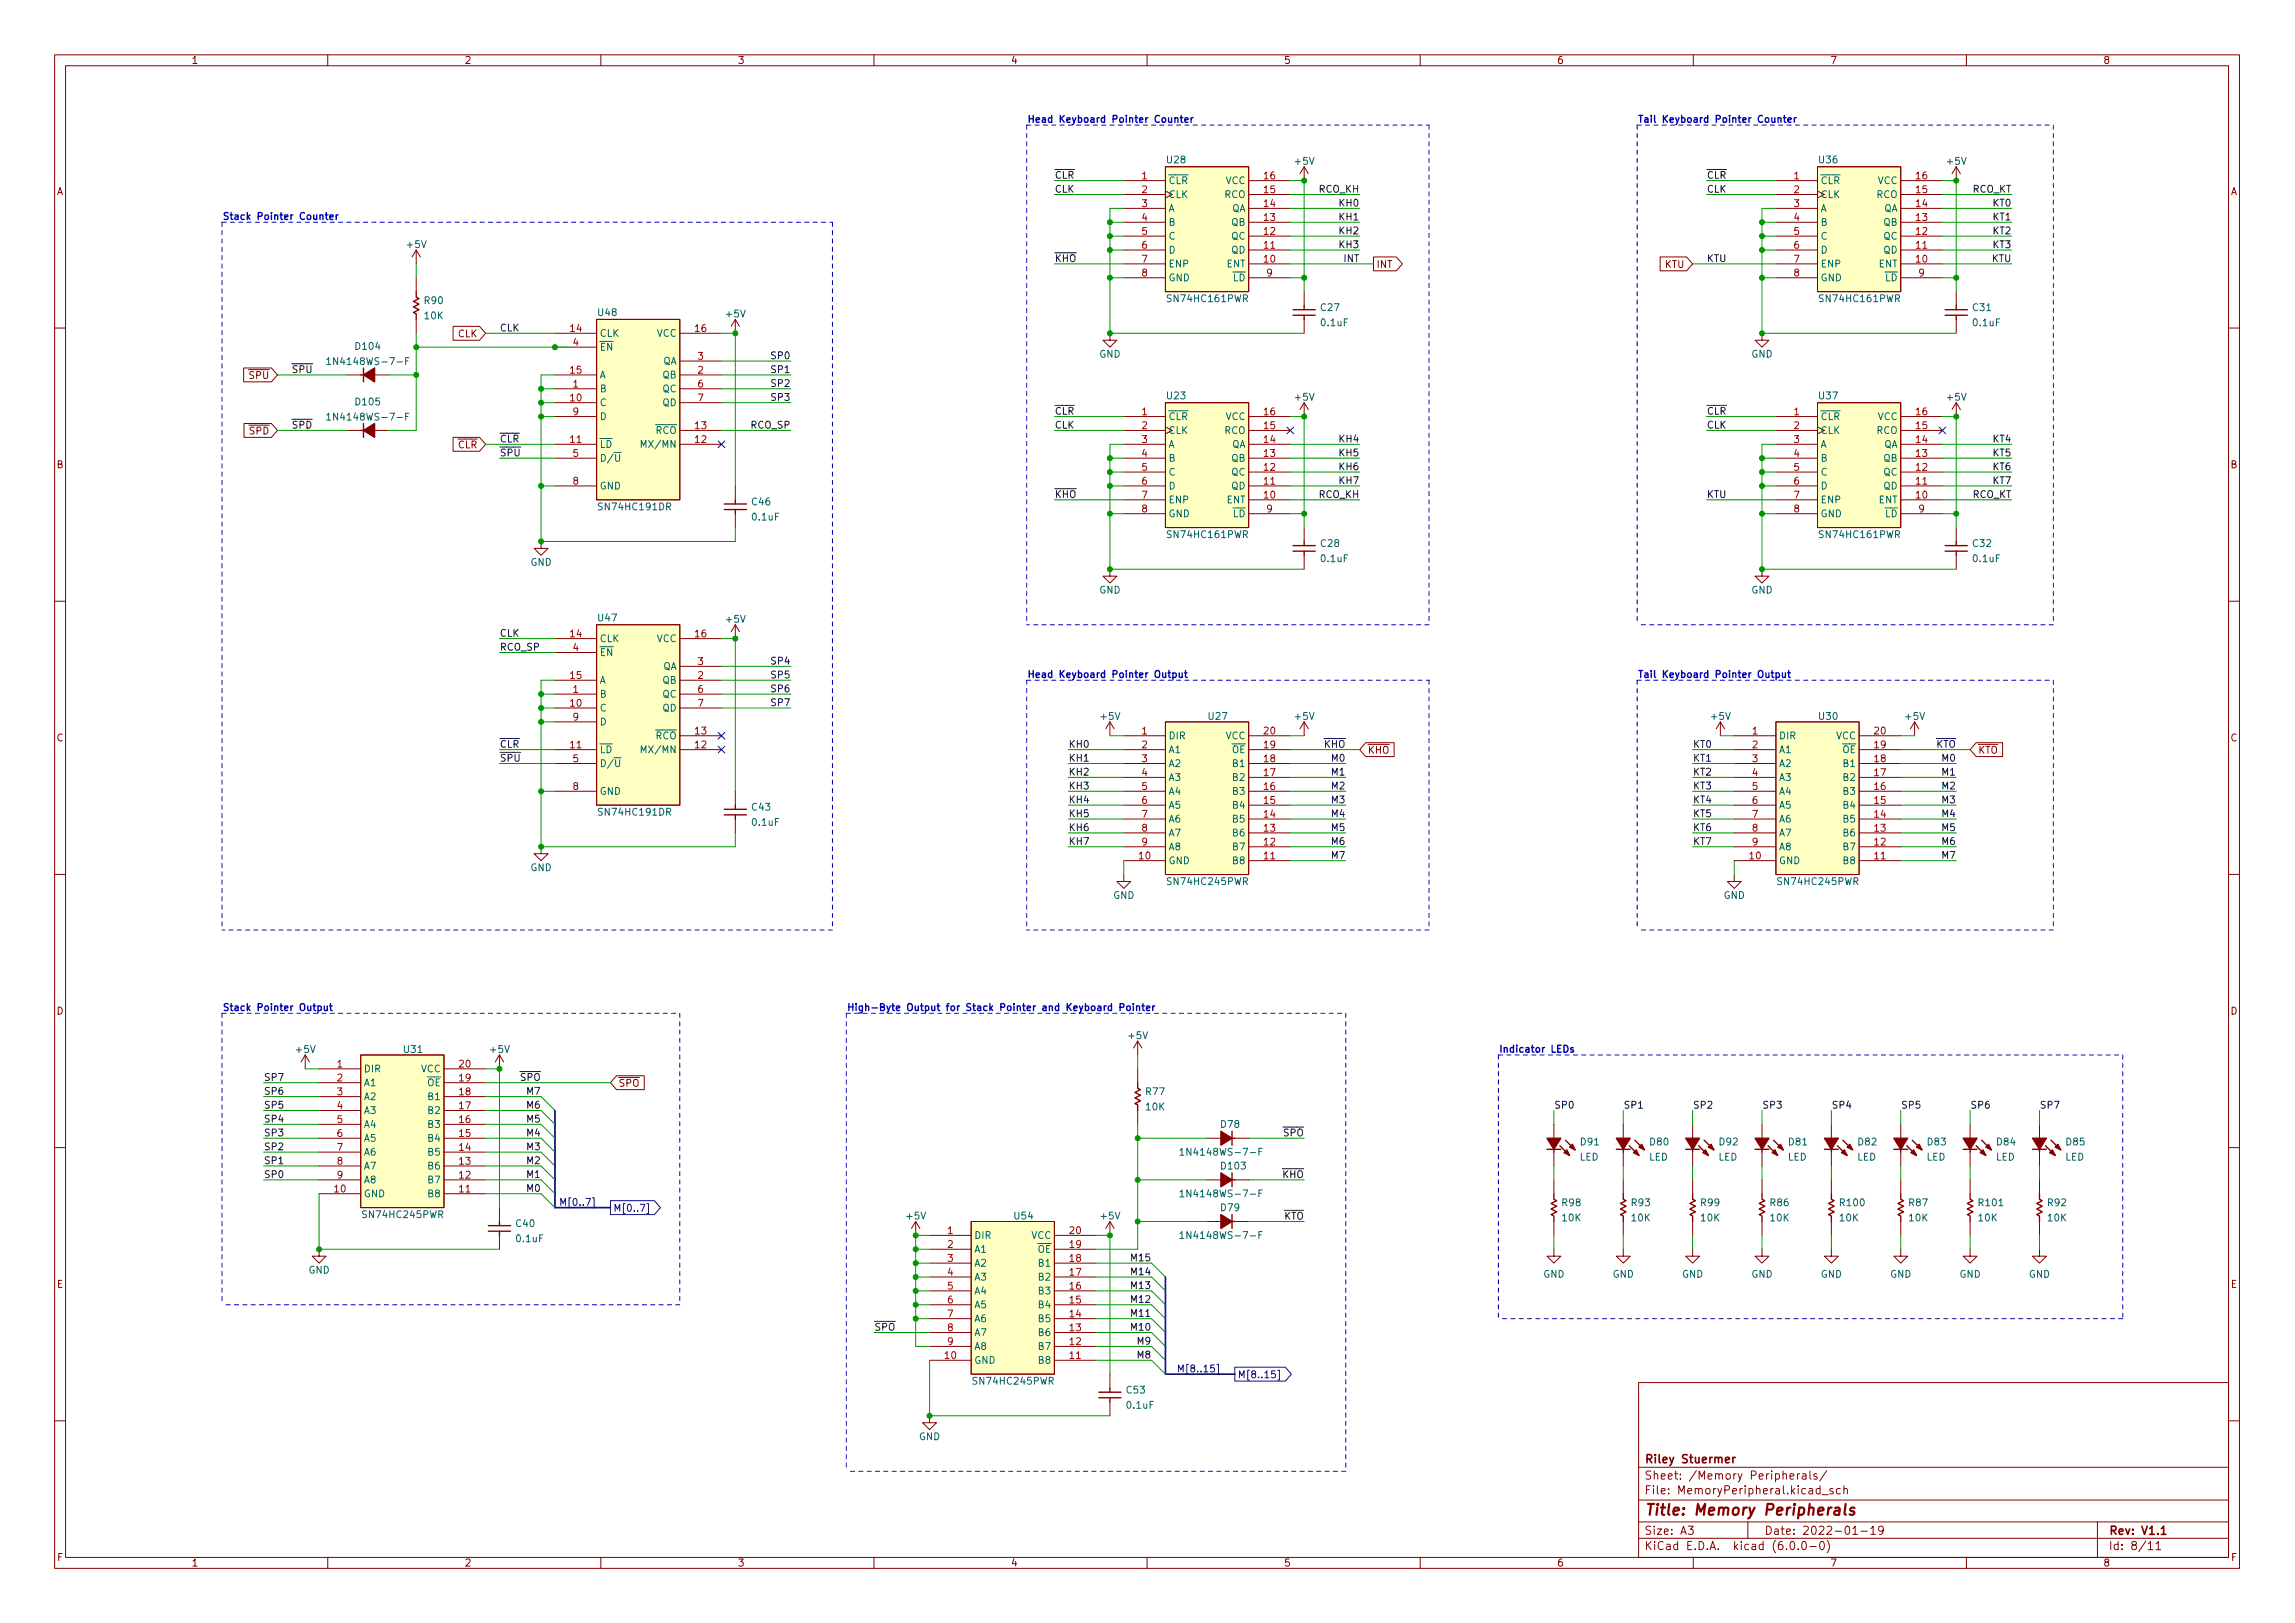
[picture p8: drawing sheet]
<svg xmlns="http://www.w3.org/2000/svg" width="420mm" height="297mm" viewBox="0 0 420 297" stroke-linecap="round" stroke-linejoin="round" font-family="sans-serif">
<defs><g id="words">
<text font-size="2.8" fill="#840000" x="301" y="277.3">Title: Memory Peripherals</text>
<g font-size="2.1" fill="#840000">
<text x="301" y="267.8">Riley Stuermer</text>
<text x="301" y="273.5">File: MemoryPeripheral.kicad_sch</text>
<text x="301" y="270.8">Sheet: /Memory Peripherals/</text>
<text x="301" y="280.9">Size: A3</text>
<text x="323" y="280.9">Date: 2022-01-19</text>
<text x="386" y="280.9">Rev: V1.1</text>
<text x="301" y="283.7">KiCad E.D.A. kicad (6.0.0-0)</text>
<text x="386" y="283.7">Id: 8/11</text>
</g>
<g font-size="1.8" fill="#840000">
<text x="35" y="11.7">1</text>
<text x="85" y="11.7">2</text>
<text x="135" y="11.7">3</text>
<text x="185" y="11.7">4</text>
<text x="235" y="11.7">5</text>
<text x="285" y="11.7">6</text>
<text x="335" y="11.7">7</text>
<text x="385" y="11.7">8</text>
<text x="10.3" y="35.7">A</text>
<text x="408.3" y="35.7">A</text>
<text x="251.9" y="49">INT</text>
<text x="304.8" y="49">KTU</text>
<text x="83.8" y="61.7">CLK</text>
<text x="44.4" y="69.3">~{SPU}</text>
<text x="44.4" y="79.5">~{SPD}</text>
<text x="82.5" y="82">~{CLR}</text>
<text x="10.3" y="85.7">B</text>
<text x="408.3" y="85.7">B</text>
<text x="10.3" y="135.7">C</text>
<text x="250.3" y="137.9">~{KHO}</text>
<text x="362.1" y="137.9">~{KTO}</text>
<text x="408.3" y="135.7">C</text>
<text x="10.3" y="185.7">D</text>
<text x="408.3" y="185.7">D</text>
<text x="113.2" y="198.9">~{SPO}</text>
<text x="10.4" y="235.7">E</text>
<text x="408.4" y="235.7">E</text>
<text x="10.4" y="285.7">F</text>
<text x="35" y="286.7">1</text>
<text x="85" y="286.7">2</text>
<text x="135" y="286.7">3</text>
<text x="185" y="286.7">4</text>
<text x="235" y="286.7">5</text>
<text x="285" y="286.7">6</text>
<text x="335" y="286.7">7</text>
<text x="385" y="286.7">8</text>
<text x="408.4" y="285.7">F</text>
</g>
<g font-size="1.8" fill="#0000c2">
<text x="188" y="22.5">Head Keyboard Pointer Counter</text>
<text x="299.7" y="22.5">Tail Keyboard Pointer Counter</text>
<text x="40.6" y="40.2">Stack Pointer Counter</text>
<text x="188" y="124.1">Head Keyboard Pointer Output</text>
<text x="299.7" y="124.1">Tail Keyboard Pointer Output</text>
<text x="40.6" y="185">Stack Pointer Output</text>
<text x="154.9" y="185">High-Byte Output for Stack Pointer and Keyboard Pointer</text>
<text x="274.3" y="192.6">Indicator LEDs</text>
</g>
<g font-size="1.8" fill="#006464">
<text x="213.7" y="29.9">U28</text>
<text x="333.1" y="29.9">U36</text>
<text x="213.9" y="33.7">~{CLR}</text>
<text x="224.4" y="33.7">VCC</text>
<text x="237.2" y="30.1">+5V</text>
<text x="333.2" y="33.7">~{CLR}</text>
<text x="343.7" y="33.7">VCC</text>
<text x="356.5" y="30.1">+5V</text>
<text x="213.9" y="36.2">CLK</text>
<text x="213.9" y="38.8">A</text>
<text x="213.9" y="41.3">B</text>
<text x="224.2" y="36.2">RCO</text>
<text x="225.4" y="41.3">QB</text>
<text x="225.4" y="38.8">QA</text>
<text x="333.2" y="36.2">CLK</text>
<text x="333.2" y="38.8">A</text>
<text x="333.2" y="41.3">B</text>
<text x="343.5" y="36.2">RCO</text>
<text x="344.8" y="41.3">QB</text>
<text x="344.8" y="38.8">QA</text>
<text x="74.6" y="45.4">+5V</text>
<text x="213.9" y="43.9">C</text>
<text x="213.9" y="46.4">D</text>
<text x="225.4" y="46.4">QD</text>
<text x="225.4" y="43.9">QC</text>
<text x="333.2" y="43.9">C</text>
<text x="333.2" y="46.4">D</text>
<text x="344.8" y="46.4">QD</text>
<text x="344.8" y="43.9">QC</text>
<text x="213.9" y="48.9">ENP</text>
<text x="213.9" y="51.5">GND</text>
<text x="224.4" y="51.5">~{LD}</text>
<text x="224.6" y="48.9">ENT</text>
<text x="333.2" y="48.9">ENP</text>
<text x="333.2" y="51.5">GND</text>
<text x="343.7" y="51.5">~{LD}</text>
<text x="343.9" y="48.9">ENT</text>
<text x="77.8" y="55.6">R90</text>
<text x="77.8" y="58.4">10K</text>
<text x="109.6" y="57.8">U48</text>
<text x="133" y="58.1">+5V</text>
<text x="214" y="55.3">SN74HC161PWR</text>
<text x="241.9" y="56.9">C27</text>
<text x="242" y="59.7">0.1uF</text>
<text x="333.4" y="55.3">SN74HC161PWR</text>
<text x="361.2" y="56.9">C31</text>
<text x="361.3" y="59.7">0.1uF</text>
<text x="65.2" y="64">D104</text>
<text x="109.7" y="61.6">CLK</text>
<text x="109.7" y="64.2">~{EN}</text>
<text x="120.2" y="61.6">VCC</text>
<text x="201.2" y="65.4">GND</text>
<text x="320.6" y="65.4">GND</text>
<text x="61.2" y="66.8">1N4148WS-7-F</text>
<text x="109.7" y="71.8">B</text>
<text x="109.7" y="69.3">A</text>
<text x="121.3" y="69.3">QB</text>
<text x="121.3" y="66.7">QA</text>
<text x="121.3" y="71.8">QC</text>
<text x="61.2" y="77">1N4148WS-7-F</text>
<text x="65.2" y="74.2">D105</text>
<text x="109.7" y="74.3">C</text>
<text x="109.7" y="76.9">D</text>
<text x="121.3" y="74.3">QD</text>
<text x="213.7" y="73.1">U23</text>
<text x="213.9" y="76.9">~{CLR}</text>
<text x="224.4" y="76.9">VCC</text>
<text x="237.2" y="73.3">+5V</text>
<text x="333.1" y="73.1">U37</text>
<text x="333.2" y="76.9">~{CLR}</text>
<text x="343.7" y="76.9">VCC</text>
<text x="356.5" y="73.3">+5V</text>
<text x="109.7" y="82">~{LD}</text>
<text x="118.1" y="82">MX/MN</text>
<text x="118.6" y="79.4">~{RCO}</text>
<text x="213.9" y="79.4">CLK</text>
<text x="213.9" y="82">A</text>
<text x="224.2" y="79.4">RCO</text>
<text x="225.4" y="82">QA</text>
<text x="333.2" y="79.4">CLK</text>
<text x="333.2" y="82">A</text>
<text x="343.5" y="79.4">RCO</text>
<text x="344.8" y="82">QA</text>
<text x="109.7" y="89.6">GND</text>
<text x="213.9" y="84.5">B</text>
<text x="213.9" y="87">C</text>
<text x="213.9" y="89.6">D</text>
<text x="225.4" y="89.6">QD</text>
<text x="225.4" y="87">QC</text>
<text x="225.4" y="84.5">QB</text>
<text x="333.2" y="84.5">B</text>
<text x="333.2" y="87">C</text>
<text x="333.2" y="89.6">D</text>
<text x="344.8" y="89.6">QD</text>
<text x="344.8" y="87">QC</text>
<text x="344.8" y="84.5">QB</text>
<text x="109.9" y="93.4">SN74HC191DR</text>
<text x="137.7" y="92.5">C46</text>
<text x="137.8" y="95.2">0.1uF</text>
<text x="213.9" y="92.1">ENP</text>
<text x="213.9" y="94.7">GND</text>
<text x="224.4" y="94.7">~{LD}</text>
<text x="224.6" y="92.1">ENT</text>
<text x="333.2" y="92.1">ENP</text>
<text x="333.2" y="94.7">GND</text>
<text x="343.7" y="94.7">~{LD}</text>
<text x="343.9" y="92.1">ENT</text>
<text x="214" y="98.5">SN74HC161PWR</text>
<text x="241.9" y="100.1">C28</text>
<text x="333.4" y="98.5">SN74HC161PWR</text>
<text x="361.2" y="100.1">C32</text>
<text x="97.1" y="103.5">GND</text>
<text x="242" y="102.9">0.1uF</text>
<text x="361.3" y="102.9">0.1uF</text>
<text x="109.6" y="113.7">U47</text>
<text x="133" y="114">+5V</text>
<text x="201.2" y="108.6">GND</text>
<text x="320.6" y="108.6">GND</text>
<text x="109.7" y="117.5">CLK</text>
<text x="120.2" y="117.5">VCC</text>
<text x="109.7" y="125.1">A</text>
<text x="109.7" y="120.1">~{EN}</text>
<text x="121.3" y="125.1">QB</text>
<text x="121.3" y="122.6">QA</text>
<text x="109.7" y="127.7">B</text>
<text x="109.7" y="130.2">C</text>
<text x="121.3" y="127.7">QC</text>
<text x="121.3" y="130.2">QD</text>
<text x="201.6" y="131.7">+5V</text>
<text x="221.3" y="131.7">U27</text>
<text x="237.2" y="131.7">+5V</text>
<text x="313.4" y="131.7">+5V</text>
<text x="333.1" y="131.7">U30</text>
<text x="348.9" y="131.7">+5V</text>
<text x="109.7" y="137.8">~{LD}</text>
<text x="109.7" y="132.8">D</text>
<text x="118.1" y="137.8">MX/MN</text>
<text x="118.6" y="135.3">~{RCO}</text>
<text x="213.9" y="135.3">DIR</text>
<text x="213.9" y="137.8">A1</text>
<text x="224.2" y="137.8">~{OE}</text>
<text x="224.4" y="135.3">VCC</text>
<text x="325.6" y="135.3">DIR</text>
<text x="325.6" y="137.8">A1</text>
<text x="335.9" y="137.8">~{OE}</text>
<text x="336.1" y="135.3">VCC</text>
<text x="213.9" y="140.4">A2</text>
<text x="213.9" y="142.9">A3</text>
<text x="225.8" y="142.9">B2</text>
<text x="225.8" y="140.4">B1</text>
<text x="325.6" y="140.4">A2</text>
<text x="325.6" y="142.9">A3</text>
<text x="337.6" y="142.9">B2</text>
<text x="337.6" y="140.4">B1</text>
<text x="109.7" y="145.5">GND</text>
<text x="109.9" y="149.3">SN74HC191DR</text>
<text x="137.7" y="148.4">C43</text>
<text x="213.9" y="145.5">A4</text>
<text x="213.9" y="148">A5</text>
<text x="225.8" y="148">B4</text>
<text x="225.8" y="145.5">B3</text>
<text x="325.6" y="145.5">A4</text>
<text x="325.6" y="148">A5</text>
<text x="337.6" y="148">B4</text>
<text x="337.6" y="145.5">B3</text>
<text x="137.8" y="151.1">0.1uF</text>
<text x="213.9" y="150.5">A6</text>
<text x="213.9" y="153.1">A7</text>
<text x="213.9" y="155.6">A8</text>
<text x="225.8" y="155.6">B7</text>
<text x="225.8" y="153.1">B6</text>
<text x="225.8" y="150.5">B5</text>
<text x="325.6" y="150.5">A6</text>
<text x="325.6" y="153.1">A7</text>
<text x="325.6" y="155.6">A8</text>
<text x="337.6" y="155.6">B7</text>
<text x="337.6" y="153.1">B6</text>
<text x="337.6" y="150.5">B5</text>
<text x="97.1" y="159.4">GND</text>
<text x="213.9" y="158.2">GND</text>
<text x="214" y="162">SN74HC245PWR</text>
<text x="225.8" y="158.2">B8</text>
<text x="325.6" y="158.2">GND</text>
<text x="325.8" y="162">SN74HC245PWR</text>
<text x="337.6" y="158.2">B8</text>
<text x="203.8" y="164.5">GND</text>
<text x="315.5" y="164.5">GND</text>
<text x="206.7" y="190.2">+5V</text>
<text x="54.3" y="192.7">+5V</text>
<text x="66.5" y="196.3">DIR</text>
<text x="74" y="192.7">U31</text>
<text x="77" y="196.3">VCC</text>
<text x="89.8" y="192.7">+5V</text>
<text x="66.5" y="198.8">A1</text>
<text x="66.5" y="201.3">A2</text>
<text x="66.5" y="203.9">A3</text>
<text x="76.8" y="198.8">~{OE}</text>
<text x="78.5" y="203.9">B2</text>
<text x="78.5" y="201.3">B1</text>
<text x="209.9" y="200.4">R77</text>
<text x="209.9" y="203.2">10K</text>
<text x="66.5" y="206.4">A4</text>
<text x="66.5" y="209">A5</text>
<text x="78.5" y="209">B4</text>
<text x="78.5" y="206.4">B3</text>
<text x="223.6" y="206.4">D78</text>
<text x="289.4" y="209.6">D91</text>
<text x="302.1" y="209.6">D80</text>
<text x="314.8" y="209.6">D92</text>
<text x="327.5" y="209.6">D81</text>
<text x="340.2" y="209.6">D82</text>
<text x="352.9" y="209.6">D83</text>
<text x="365.6" y="209.6">D84</text>
<text x="378.3" y="209.6">D85</text>
<text x="66.5" y="211.5">A6</text>
<text x="66.5" y="214">A7</text>
<text x="78.5" y="214">B6</text>
<text x="78.5" y="211.5">B5</text>
<text x="217.4" y="211.5">1N4148WS-7-F</text>
<text x="223.7" y="214">D103</text>
<text x="289.2" y="212.4">LED</text>
<text x="301.9" y="212.4">LED</text>
<text x="314.6" y="212.4">LED</text>
<text x="327.3" y="212.4">LED</text>
<text x="340" y="212.4">LED</text>
<text x="352.7" y="212.4">LED</text>
<text x="365.4" y="212.4">LED</text>
<text x="378.1" y="212.4">LED</text>
<text x="66.5" y="219.1">GND</text>
<text x="66.5" y="216.6">A8</text>
<text x="78.5" y="219.1">B8</text>
<text x="78.5" y="216.6">B7</text>
<text x="217.4" y="219.1">1N4148WS-7-F</text>
<text x="223.6" y="221.6">D79</text>
<text x="286.1" y="220.7">R98</text>
<text x="298.8" y="220.7">R93</text>
<text x="311.5" y="220.7">R99</text>
<text x="324.2" y="220.7">R86</text>
<text x="337" y="220.7">R100</text>
<text x="349.6" y="220.7">R87</text>
<text x="362.4" y="220.7">R101</text>
<text x="375" y="220.7">R92</text>
<text x="66.7" y="222.9">SN74HC245PWR</text>
<text x="94.5" y="224.6">C40</text>
<text x="94.6" y="227.3">0.1uF</text>
<text x="166" y="223.2">+5V</text>
<text x="178.3" y="226.7">DIR</text>
<text x="185.8" y="223.2">U54</text>
<text x="188.8" y="226.7">VCC</text>
<text x="201.6" y="223.2">+5V</text>
<text x="217.4" y="226.7">1N4148WS-7-F</text>
<text x="286.1" y="223.5">10K</text>
<text x="298.8" y="223.5">10K</text>
<text x="311.5" y="223.5">10K</text>
<text x="324.2" y="223.5">10K</text>
<text x="336.9" y="223.5">10K</text>
<text x="349.6" y="223.5">10K</text>
<text x="362.3" y="223.5">10K</text>
<text x="375" y="223.5">10K</text>
<text x="56.5" y="233.1">GND</text>
<text x="178.3" y="229.3">A1</text>
<text x="178.3" y="231.8">A2</text>
<text x="188.6" y="229.3">~{OE}</text>
<text x="190.3" y="231.8">B1</text>
<text x="282.5" y="233.8">GND</text>
<text x="295.2" y="233.8">GND</text>
<text x="307.9" y="233.8">GND</text>
<text x="320.6" y="233.8">GND</text>
<text x="333.3" y="233.8">GND</text>
<text x="346" y="233.8">GND</text>
<text x="358.7" y="233.8">GND</text>
<text x="371.4" y="233.8">GND</text>
<text x="178.3" y="234.4">A3</text>
<text x="178.3" y="236.9">A4</text>
<text x="178.3" y="239.4">A5</text>
<text x="190.3" y="239.4">B4</text>
<text x="190.3" y="236.9">B3</text>
<text x="190.3" y="234.4">B2</text>
<text x="178.3" y="242">A6</text>
<text x="178.3" y="244.5">A7</text>
<text x="190.3" y="244.5">B6</text>
<text x="190.3" y="242">B5</text>
<text x="178.3" y="249.6">GND</text>
<text x="178.3" y="247.1">A8</text>
<text x="190.3" y="249.6">B8</text>
<text x="190.3" y="247.1">B7</text>
<text x="178.4" y="253.4">SN74HC245PWR</text>
<text x="206.3" y="255">C53</text>
<text x="206.4" y="257.8">0.1uF</text>
<text x="168.2" y="263.6">GND</text>
</g>
<g font-size="1.8" fill="#0f0f0f">
<text x="193" y="32.7">~{CLR}</text>
<text x="193" y="35.2">CLK</text>
<text x="241.5" y="35.2">RCO_KH</text>
<text x="312.4" y="35.2">CLK</text>
<text x="312.4" y="32.7">~{CLR}</text>
<text x="361" y="35.2">RCO_KT</text>
<text x="245.4" y="40.3">KH1</text>
<text x="245.4" y="37.8">KH0</text>
<text x="365" y="40.3">KT1</text>
<text x="365" y="37.8">KT0</text>
<text x="193" y="47.9">~{KHO}</text>
<text x="245.4" y="45.4">KH3</text>
<text x="245.4" y="42.9">KH2</text>
<text x="246.1" y="47.9">INT</text>
<text x="312.4" y="47.9">KTU</text>
<text x="364.7" y="47.9">KTU</text>
<text x="365" y="45.4">KT3</text>
<text x="365" y="42.9">KT2</text>
<text x="91.4" y="60.6">CLK</text>
<text x="141.4" y="65.7">SP0</text>
<text x="53.3" y="68.3">~{SPU}</text>
<text x="141.4" y="68.3">SP1</text>
<text x="141.4" y="70.8">SP2</text>
<text x="141.4" y="73.3">SP3</text>
<text x="193" y="75.9">~{CLR}</text>
<text x="312.4" y="75.9">~{CLR}</text>
<text x="53.3" y="78.4">~{SPD}</text>
<text x="91.4" y="81">~{CLR}</text>
<text x="137.5" y="78.4">RCO_SP</text>
<text x="193" y="78.4">CLK</text>
<text x="245.4" y="83.5">KH5</text>
<text x="245.4" y="81">KH4</text>
<text x="312.4" y="78.4">CLK</text>
<text x="365" y="81">KT4</text>
<text x="365" y="83.5">KT5</text>
<text x="245.4" y="86">KH6</text>
<text x="245.4" y="88.6">KH7</text>
<text x="365" y="88.6">KT7</text>
<text x="365" y="86">KT6</text>
<text x="193" y="91.1">~{KHO}</text>
<text x="241.5" y="91.1">RCO_KH</text>
<text x="312.4" y="91.1">KTU</text>
<text x="361" y="91.1">RCO_KT</text>
<text x="91.4" y="116.5">CLK</text>
<text x="91.4" y="119.1">RCO_SP</text>
<text x="141.4" y="121.6">SP4</text>
<text x="141.4" y="124.1">SP5</text>
<text x="141.4" y="129.2">SP7</text>
<text x="141.4" y="126.7">SP6</text>
<text x="91.4" y="136.8">~{CLR}</text>
<text x="195.6" y="136.8">KH0</text>
<text x="241.1" y="136.8">~{KHO}</text>
<text x="309.9" y="136.8">KT0</text>
<text x="353" y="136.8">~{KTO}</text>
<text x="195.6" y="139.4">KH1</text>
<text x="195.6" y="141.9">KH2</text>
<text x="243.9" y="141.9">M1</text>
<text x="243.9" y="139.4">M0</text>
<text x="309.9" y="139.4">KT1</text>
<text x="309.9" y="141.9">KT2</text>
<text x="355.7" y="139.4">M0</text>
<text x="355.7" y="141.9">M1</text>
<text x="195.6" y="147">KH4</text>
<text x="195.6" y="149.5">KH5</text>
<text x="195.6" y="144.5">KH3</text>
<text x="243.9" y="147">M3</text>
<text x="243.9" y="149.5">M4</text>
<text x="243.9" y="144.5">M2</text>
<text x="309.9" y="147">KT4</text>
<text x="309.9" y="144.5">KT3</text>
<text x="309.9" y="149.5">KT5</text>
<text x="355.7" y="149.5">M4</text>
<text x="355.7" y="144.5">M2</text>
<text x="355.7" y="147">M3</text>
<text x="195.6" y="152.1">KH6</text>
<text x="195.6" y="154.6">KH7</text>
<text x="243.9" y="152.1">M5</text>
<text x="243.9" y="154.6">M6</text>
<text x="309.9" y="154.6">KT7</text>
<text x="309.9" y="152.1">KT6</text>
<text x="355.7" y="154.6">M6</text>
<text x="355.7" y="152.1">M5</text>
<text x="243.9" y="157.2">M7</text>
<text x="355.7" y="157.2">M7</text>
<text x="48.3" y="197.8">SP7</text>
<text x="93.9" y="197.8">~{SPO}</text>
<text x="48.3" y="200.3">SP6</text>
<text x="48.3" y="202.9">SP5</text>
<text x="96.6" y="202.9">M6</text>
<text x="96.6" y="200.3">M7</text>
<text x="284.5" y="202.9">SP0</text>
<text x="297.2" y="202.9">SP1</text>
<text x="309.9" y="202.9">SP2</text>
<text x="322.6" y="202.9">SP3</text>
<text x="335.3" y="202.9">SP4</text>
<text x="348" y="202.9">SP5</text>
<text x="360.7" y="202.9">SP6</text>
<text x="373.4" y="202.9">SP7</text>
<text x="48.3" y="205.4">SP4</text>
<text x="48.3" y="208">SP3</text>
<text x="96.6" y="205.4">M5</text>
<text x="96.6" y="208">M4</text>
<text x="233.6" y="208">~{SPO}</text>
<text x="48.3" y="210.5">SP2</text>
<text x="48.3" y="213">SP1</text>
<text x="48.3" y="215.6">SP0</text>
<text x="96.6" y="210.5">M3</text>
<text x="96.6" y="213">M2</text>
<text x="96.6" y="215.6">M1</text>
<text x="233.5" y="215.6">~{KHO}</text>
<text x="96.6" y="218.1">M0</text>
<text x="233.6" y="223.2">~{KTO}</text>
<text x="207.4" y="230.8">M15</text>
<text x="207.4" y="233.4">M14</text>
<text x="207.4" y="235.9">M13</text>
<text x="207.4" y="238.4">M12</text>
<text x="160" y="243.5">~{SPO}</text>
<text x="207.4" y="243.5">M10</text>
<text x="207.4" y="241">M11</text>
<text x="208.4" y="248.6">M8</text>
<text x="208.4" y="246.1">M9</text>
</g>
<g font-size="1.8" fill="#a90000">
<text x="209.1" y="32.8">1</text>
<text x="209.1" y="35.3">2</text>
<text x="231.4" y="35.3">15</text>
<text x="231.4" y="32.8">16</text>
<text x="328.4" y="32.8">1</text>
<text x="328.4" y="35.3">2</text>
<text x="350.8" y="35.3">15</text>
<text x="350.8" y="32.8">16</text>
<text x="209.1" y="37.9">3</text>
<text x="209.1" y="40.4">4</text>
<text x="231.4" y="40.4">13</text>
<text x="231.4" y="37.9">14</text>
<text x="328.4" y="37.9">3</text>
<text x="328.4" y="40.4">4</text>
<text x="350.8" y="40.4">13</text>
<text x="350.8" y="37.9">14</text>
<text x="209.1" y="43">5</text>
<text x="209.1" y="45.5">6</text>
<text x="231.4" y="45.5">11</text>
<text x="231.4" y="43">12</text>
<text x="328.4" y="43">5</text>
<text x="328.4" y="45.5">6</text>
<text x="350.8" y="45.5">11</text>
<text x="350.8" y="43">12</text>
<text x="209.1" y="48">7</text>
<text x="209.1" y="50.6">8</text>
<text x="231.4" y="48">10</text>
<text x="231.9" y="50.6">9</text>
<text x="328.4" y="48">7</text>
<text x="328.4" y="50.6">8</text>
<text x="350.8" y="48">10</text>
<text x="351.3" y="50.6">9</text>
<text x="104.4" y="60.7">14</text>
<text x="104.9" y="63.3">4</text>
<text x="127.3" y="60.7">16</text>
<text x="127.8" y="65.8">3</text>
<text x="104.4" y="68.4">15</text>
<text x="104.9" y="70.9">1</text>
<text x="127.8" y="68.4">2</text>
<text x="127.8" y="70.9">6</text>
<text x="104.4" y="73.4">10</text>
<text x="104.9" y="76">9</text>
<text x="127.8" y="73.4">7</text>
<text x="209.1" y="76">1</text>
<text x="231.4" y="76">16</text>
<text x="328.4" y="76">1</text>
<text x="350.8" y="76">16</text>
<text x="104.4" y="81.1">11</text>
<text x="104.9" y="83.6">5</text>
<text x="127.3" y="81.1">12</text>
<text x="127.3" y="78.5">13</text>
<text x="209.1" y="78.5">2</text>
<text x="209.1" y="81.1">3</text>
<text x="209.1" y="83.6">4</text>
<text x="231.4" y="83.6">13</text>
<text x="231.4" y="81.1">14</text>
<text x="231.4" y="78.5">15</text>
<text x="328.4" y="78.5">2</text>
<text x="328.4" y="81.1">3</text>
<text x="328.4" y="83.6">4</text>
<text x="350.8" y="83.6">13</text>
<text x="350.8" y="81.1">14</text>
<text x="350.8" y="78.5">15</text>
<text x="104.9" y="88.7">8</text>
<text x="209.1" y="86.1">5</text>
<text x="209.1" y="88.7">6</text>
<text x="231.4" y="88.7">11</text>
<text x="231.4" y="86.1">12</text>
<text x="328.4" y="86.1">5</text>
<text x="328.4" y="88.7">6</text>
<text x="350.8" y="88.7">11</text>
<text x="350.8" y="86.1">12</text>
<text x="209.1" y="91.2">7</text>
<text x="209.1" y="93.8">8</text>
<text x="231.4" y="91.2">10</text>
<text x="231.9" y="93.8">9</text>
<text x="328.4" y="91.2">7</text>
<text x="328.4" y="93.8">8</text>
<text x="350.8" y="91.2">10</text>
<text x="351.3" y="93.8">9</text>
<text x="104.4" y="116.6">14</text>
<text x="104.9" y="119.2">4</text>
<text x="127.3" y="116.6">16</text>
<text x="104.4" y="124.2">15</text>
<text x="127.8" y="124.2">2</text>
<text x="127.8" y="121.7">3</text>
<text x="104.4" y="129.3">10</text>
<text x="104.9" y="126.8">1</text>
<text x="104.9" y="131.9">9</text>
<text x="127.8" y="126.8">6</text>
<text x="127.8" y="129.3">7</text>
<text x="104.4" y="136.9">11</text>
<text x="127.3" y="136.9">12</text>
<text x="127.3" y="134.4">13</text>
<text x="209.1" y="134.4">1</text>
<text x="209.1" y="136.9">2</text>
<text x="231.4" y="136.9">19</text>
<text x="231.4" y="134.4">20</text>
<text x="320.8" y="134.4">1</text>
<text x="320.8" y="136.9">2</text>
<text x="343.2" y="136.9">19</text>
<text x="343.2" y="134.4">20</text>
<text x="104.9" y="139.5">5</text>
<text x="209.1" y="139.5">3</text>
<text x="209.1" y="142">4</text>
<text x="231.4" y="142">17</text>
<text x="231.4" y="139.5">18</text>
<text x="320.8" y="139.5">3</text>
<text x="320.8" y="142">4</text>
<text x="343.2" y="142">17</text>
<text x="343.2" y="139.5">18</text>
<text x="104.9" y="144.6">8</text>
<text x="209.1" y="144.6">5</text>
<text x="209.1" y="147.1">6</text>
<text x="209.1" y="149.6">7</text>
<text x="231.4" y="149.6">14</text>
<text x="231.4" y="147.1">15</text>
<text x="231.4" y="144.6">16</text>
<text x="320.8" y="144.6">5</text>
<text x="320.8" y="147.1">6</text>
<text x="320.8" y="149.6">7</text>
<text x="343.2" y="149.6">14</text>
<text x="343.2" y="147.1">15</text>
<text x="343.2" y="144.6">16</text>
<text x="209.1" y="152.2">8</text>
<text x="209.1" y="154.7">9</text>
<text x="231.4" y="154.7">12</text>
<text x="231.4" y="152.2">13</text>
<text x="320.8" y="152.2">8</text>
<text x="320.8" y="154.7">9</text>
<text x="343.2" y="154.7">12</text>
<text x="343.2" y="152.2">13</text>
<text x="208.6" y="157.3">10</text>
<text x="231.4" y="157.3">11</text>
<text x="320.3" y="157.3">10</text>
<text x="343.2" y="157.3">11</text>
<text x="61.7" y="195.4">1</text>
<text x="61.7" y="197.9">2</text>
<text x="84.1" y="197.9">19</text>
<text x="84.1" y="195.4">20</text>
<text x="61.7" y="200.4">3</text>
<text x="61.7" y="203">4</text>
<text x="84.1" y="203">17</text>
<text x="84.1" y="200.4">18</text>
<text x="61.7" y="205.5">5</text>
<text x="61.7" y="208.1">6</text>
<text x="84.1" y="208.1">15</text>
<text x="84.1" y="205.5">16</text>
<text x="61.7" y="210.6">7</text>
<text x="61.7" y="213.1">8</text>
<text x="61.7" y="215.7">9</text>
<text x="84.1" y="215.7">12</text>
<text x="84.1" y="213.1">13</text>
<text x="84.1" y="210.6">14</text>
<text x="61.2" y="218.2">10</text>
<text x="84.1" y="218.2">11</text>
<text x="173.5" y="225.8">1</text>
<text x="195.9" y="225.8">20</text>
<text x="173.5" y="228.4">2</text>
<text x="173.5" y="230.9">3</text>
<text x="173.5" y="233.5">4</text>
<text x="195.9" y="233.5">17</text>
<text x="195.9" y="230.9">18</text>
<text x="195.9" y="228.4">19</text>
<text x="173.5" y="236">5</text>
<text x="173.5" y="238.5">6</text>
<text x="195.9" y="238.5">15</text>
<text x="195.9" y="236">16</text>
<text x="173.5" y="241.1">7</text>
<text x="173.5" y="243.6">8</text>
<text x="195.9" y="243.6">13</text>
<text x="195.9" y="241.1">14</text>
<text x="173" y="248.7">10</text>
<text x="173.5" y="246.2">9</text>
<text x="195.9" y="248.7">11</text>
<text x="195.9" y="246.2">12</text>
</g>
<g font-size="1.8" fill="#000084">
<text x="103.6" y="220.7">M[0..7]</text>
<text x="112.2" y="221.7">M[0..7]</text>
<text x="216.9" y="251.1">M[8..15]</text>
<text x="226.5" y="252.2">M[8..15]</text>
</g>
</g></defs>
<g fill="none" stroke="#840000" stroke-width=".18">
<path d="M10 10h400v277h-400zM12 12h396v273h-396zM60 10v2M110 10v2M160 10v2M210 10v2M260 10v2M310 10v2M360 10v2M205.7 33.1h7.7M205.7 38.1h7.7M205.7 35.6h7.7"/>
<path d="M213.4 30.5h15.2v22.9h-15.2zM228.6 33.1h7.6M228.6 38.1h7.6M228.6 35.6h7.6M238.8 30.5l-.8 1.3M238.8 30.5v2.6M238.8 30.5l.7 1.3M325.1 33.1h7.6M325.1 38.1h7.6M325.1 35.6h7.6M332.7 30.5h15.3v22.9h-15.3zM348 33.1h7.6"/>
<path d="M348 38.1h7.6M348 35.6h7.6M358.1 30.5l-.7 1.3M358.1 30.5v2.6M358.1 30.5l.8 1.3M76.2 45.8l-.8 1.2M76.2 45.8v2.5M76.2 50.8v2.6M76.2 58.5v2.5M76.2 45.8l.8 1.2M83 59.7h4.8l1.1 1.3-1.1 1.3h-4.8zM109.2 58.5h15.3v33h-15.3z"/>
<path d="M134.6 58.5v2.5M134.6 58.5l-.7 1.2M134.6 58.5l.8 1.2M205.7 48.3h7.7M205.7 45.8h7.7M205.7 43.2h7.7M205.7 40.7h7.7M205.7 50.8h7.7M228.6 48.3h7.6M228.6 45.8h7.6M228.6 43.2h7.6M228.6 40.7h7.6"/>
<path d="M228.6 50.8h7.6M238.8 53.4v2.5M238.8 58.5v2.5M251.5 47h4.1l1.1 1.3-1.1 1.3h-4.1zM303.9 47h4.9l1.1 1.3-1.1 1.3h-4.9zM325.1 48.3h7.6M325.1 45.8h7.6M325.1 43.2h7.6M325.1 40.7h7.6M325.1 50.8h7.6M348 48.3h7.6M348 45.8h7.6"/>
<path d="M348 43.2h7.6M348 40.7h7.6M348 50.8h7.6M358.1 53.4v2.5M358.1 58.5v2.5M10 60h2M44.6 67.3h5.1l1.1 1.3-1.1 1.3h-5.1zM44.7 77.5h5l1.1 1.3-1.1 1.2h-5zM63.5 78.8h2.5M63.5 68.6h2.5M68.6 78.8h2.5M68.6 68.6h2.5"/>
<path d="M101.6 71.2h7.6M101.6 73.7h7.6M101.6 61h7.6M101.6 68.6h7.6M101.6 63.5h7.6M101.6 76.2h7.6M124.5 71.2h7.6M124.5 73.7h7.6M124.5 78.8h7.6M124.5 61h7.6M124.5 68.6h7.6M124.5 66.1h7.6"/>
<path d="M203.2 61v1.3h1.3l-1.3 1.2-1.3-1.2h1.3M205.7 78.8h7.7M205.7 76.2h7.7M213.4 73.7h15.2v22.9h-15.2zM228.6 78.8h7.6M228.6 76.2h7.6M238.8 73.7v2.5M238.8 73.7l-.8 1.3M238.8 73.7l.7 1.3M322.6 61v1.3h1.2l-1.2 1.2-1.3-1.2h1.3M325.1 78.8h7.6M325.1 76.2h7.6"/>
<path d="M332.7 73.7h15.3v22.9h-15.3zM348 78.8h7.6M348 76.2h7.6M358.1 73.7v2.5M358.1 73.7l-.7 1.3M358.1 73.7l.8 1.3M408 60h2M83 80h4.8l1.1 1.3-1.1 1.3h-4.8zM99.1 99.1v1.3h1.2l-1.2 1.2-1.3-1.2h1.3M101.6 81.3h7.6M101.6 83.9h7.6M101.6 88.9h7.6"/>
<path d="M124.5 81.3h7.6M134.6 88.9v2.6M134.6 94v2.6M205.7 81.3h7.7M205.7 83.9h7.7M205.7 88.9h7.7M205.7 91.5h7.7M205.7 86.4h7.7M205.7 94h7.7M228.6 81.3h7.6M228.6 83.9h7.6M228.6 88.9h7.6"/>
<path d="M228.6 91.5h7.6M228.6 86.4h7.6M228.6 94h7.6M238.8 96.6v2.5M325.1 81.3h7.6M325.1 83.9h7.6M325.1 88.9h7.6M325.1 91.5h7.6M325.1 86.4h7.6M325.1 94h7.6M348 81.3h7.6M348 83.9h7.6"/>
<path d="M348 88.9h7.6M348 91.5h7.6M348 86.4h7.6M348 94h7.6M358.1 96.6v2.5M10 110h2M101.6 116.9h7.6M101.6 119.4h7.6M109.2 114.3h15.3v33.1h-15.3zM124.5 116.9h7.6M134.6 114.3l-.7 1.3M134.6 114.3v2.6"/>
<path d="M134.6 114.3l.8 1.3M203.2 104.2v1.2h1.3l-1.3 1.3-1.3-1.3h1.3M238.8 101.6v2.6M322.6 104.2v1.2h1.2l-1.2 1.3-1.3-1.3h1.3M358.1 101.6v2.6M408 110h2M101.6 127h7.6M101.6 129.6h7.6M101.6 137.2h7.6M101.6 124.5h7.6M101.6 139.7h7.6M101.6 132.1h7.6"/>
<path d="M124.5 127h7.6M124.5 129.6h7.6M124.5 137.2h7.6M124.5 134.7h7.6M124.5 124.5h7.6M124.5 122h7.6M203.2 132.1l-.8 1.3M203.2 132.1v2.6M203.2 132.1l.8 1.3M205.7 137.2h7.7M205.7 134.7h7.7M205.7 139.7h7.7"/>
<path d="M213.4 132.1h15.2v28h-15.2zM228.6 137.2h7.6M228.6 134.7h7.6M228.6 139.7h7.6M238.8 132.1v2.6M238.8 132.1l-.8 1.3M238.8 132.1l.7 1.3M250 135.9h5.2v2.6h-5.2l-1.1-1.3zM315 132.1l-.8 1.3M315 132.1v2.6M315 132.1l.7 1.3M317.5 137.2h7.6"/>
<path d="M317.5 134.7h7.6M317.5 139.7h7.6M325.1 132.1h15.3v28h-15.3zM340.4 137.2h7.6M340.4 134.7h7.6M340.4 139.7h7.6M350.5 132.1l-.7 1.3M350.5 132.1v2.6M350.5 132.1l.8 1.3M361.8 135.9h4.8v2.6h-4.8l-1.1-1.3zM99.1 155v1.2h1.2l-1.2 1.3-1.3-1.3h1.3M101.6 144.8h7.6"/>
<path d="M134.6 144.8v2.6M134.6 149.9v2.5M205.7 144.8h7.7M205.7 157.5h7.7M205.7 155h7.7M205.7 152.4h7.7M205.7 149.9h7.7M205.7 147.4h7.7M205.7 142.3h7.7M228.6 144.8h7.6M228.6 157.5h7.6M228.6 155h7.6"/>
<path d="M228.6 152.4h7.6M228.6 149.9h7.6M228.6 147.4h7.6M228.6 142.3h7.6M317.5 144.8h7.6M317.5 157.5h7.6M317.5 155h7.6M317.5 152.4h7.6M317.5 149.9h7.6M317.5 147.4h7.6M317.5 142.3h7.6M340.4 144.8h7.6"/>
<path d="M340.4 157.5h7.6M340.4 155h7.6M340.4 152.4h7.6M340.4 149.9h7.6M340.4 147.4h7.6M340.4 142.3h7.6M10 160h2M205.7 160.1v1.2h1.3l-1.3 1.3-1.2-1.3h1.2M317.5 160.1v1.2h1.3l-1.3 1.3-1.3-1.3h1.3M408 160h2M55.9 193.1l-.8 1.2M55.9 193.1v2.5"/>
<path d="M55.9 193.1l.7 1.2M58.4 195.6h7.6M58.4 198.2h7.6M66 193.1h15.3v27.9h-15.3zM81.3 195.6h7.6M81.3 198.2h7.6M91.4 193.1v2.5M91.4 193.1l-.7 1.2M91.4 193.1l.8 1.2M112.9 196.9h5.1v2.5h-5.1l-1.1-1.2zM208.3 190.5v2.6M208.3 195.6v2.6"/>
<path d="M208.3 190.5l-.8 1.3M208.3 190.5l.7 1.3M10 210h2M58.4 215.9h7.6M58.4 208.3h7.6M58.4 218.5h7.6M58.4 213.4h7.6M58.4 210.9h7.6M58.4 205.8h7.6M58.4 203.2h7.6M58.4 200.7h7.6M81.3 215.9h7.6"/>
<path d="M81.3 208.3h7.6M81.3 218.5h7.6M81.3 213.4h7.6M81.3 210.9h7.6M81.3 205.8h7.6M81.3 203.2h7.6M81.3 200.7h7.6M208.3 203.2v2.6M221 215.9h2.5M221 208.3h2.5M226.1 215.9h2.5M226.1 208.3h2.5"/>
<path d="M284.5 205.8v2.5M284.5 210.9v2.5M284.5 215.9v2.6M297.2 205.8v2.5M297.2 210.9v2.5M297.2 215.9v2.6M309.9 205.8v2.5M309.9 210.9v2.5M309.9 215.9v2.6M322.6 205.8v2.5M322.6 210.9v2.5M322.6 215.9v2.6"/>
<path d="M335.3 205.8v2.5M335.3 210.9v2.5M335.3 215.9v2.6M348 205.8v2.5M348 210.9v2.5M348 215.9v2.6M360.7 205.8v2.5M360.7 210.9v2.5M360.7 215.9v2.6M373.4 205.8v2.5M373.4 210.9v2.5M373.4 215.9v2.6"/>
<path d="M408 210h2M58.4 228.6v1.3h1.3l-1.3 1.3-1.3-1.3h1.3M91.4 221v2.6M91.4 226.1v2.5M167.6 223.6l-.7 1.2M167.6 223.6v2.5M167.6 223.6l.8 1.2M170.2 226.1h7.6M170.2 238.8h7.6M170.2 236.3h7.6M170.2 233.7h7.6M170.2 231.2h7.6"/>
<path d="M170.2 228.6h7.6M177.8 223.6h15.2v27.9h-15.2zM193 226.1h7.7M193 238.8h7.7M193 236.3h7.7M193 233.7h7.7M193 231.2h7.7M193 228.6h7.7M203.2 223.6v2.5M203.2 223.6l-.8 1.2M203.2 223.6l.8 1.2M221 223.6h2.5"/>
<path d="M226.1 223.6h2.5M284.5 228.6v1.3h1.2l-1.2 1.3-1.3-1.3h1.3M284.5 223.6v2.5M297.2 228.6v1.3h1.2l-1.2 1.3-1.3-1.3h1.3M297.2 223.6v2.5M309.9 228.6v1.3h1.2l-1.2 1.3-1.3-1.3h1.3M309.9 223.6v2.5M322.6 228.6v1.3h1.2l-1.2 1.3-1.3-1.3h1.3M322.6 223.6v2.5M335.3 228.6v1.3h1.2l-1.2 1.3-1.3-1.3h1.3M335.3 223.6v2.5M348 228.6v1.3h1.2l-1.2 1.3-1.3-1.3h1.3"/>
<path d="M348 223.6v2.5M360.7 228.6v1.3h1.2l-1.2 1.3-1.3-1.3h1.3M360.7 223.6v2.5M373.4 228.6v1.3h1.2l-1.2 1.3-1.3-1.3h1.3M373.4 223.6v2.5M170.2 259.1v1.3h1.2l-1.2 1.3-1.3-1.3h1.3M170.2 249h7.6M170.2 246.4h7.6M170.2 243.9h7.6M170.2 241.3h7.6M193 249h7.7M193 246.4h7.7"/>
<path d="M193 243.9h7.7M193 241.3h7.7M203.2 251.5v2.5M203.2 256.6v2.5M300 253h108v32h-108zM10 260h2M300 278.5h108M300 274.5h108M300 268.5h108M309.1 279.3h.9l-.5 .6 .4 .1v.7l-.2 .1h-.4l-.2-.1M320 278.5v3M327.7 270.2l.7-.1v-.3l-.5-.1-.2 .2 .1 .7h.6"/>
<path d="M329.1 269.7v1M329.5 269.7l-.3 .1-.1 .2M330 269.8h.6v.9M330.6 270.1h-.5a.29 .29 0 0 0-.2 .3 .29 .29 0 0 0 .2 .3l.5-.1M331.4 269.2v1.3l.2 .2M332.6 269.8l-.3-.1-.2 .2v.2l.5 .2v.3h-.5M333.2 272.5l-.4-.1-.3 .3v.4l.1 .2h.6M333.2 271.9v1.5M333.6 273.6h1.1M334.4 269.1l-1.3 2M335.6 272.5l-.4-.1-.2 .2 .1 .2 .5 .2v.3h-.6M336.9 272.5l-.4-.1-.3 .3v.4l.2 .2h.5"/>
<path d="M337.6 272.6l.2-.2 .3 .1 .1 .9M337.6 271.9v1.5M342.5 279.7l.4-.4v1.5M344.8 280l-.3 .2h-.3l-.3-.2 .2-.6 .4-.1 .2 .2a.99 .99 0 0 1-.3 1.3h-.3M384 278.5v6.5M408 260h2M60 285v2M110 285v2M160 285v2M210 285v2M260 285v2M300 281.5h108"/>
<path d="M310 285v2M327.9 282.2l.2-.1a.8 .8 0 0 1 .5 .8 .8 .8 0 0 1-.5 .7 1 1 0 0 1-.2-1.4zM329.2 283.5v.1M330.1 282.2l.1-.1a.8 .8 0 0 1 .5 .8 .8 .8 0 0 1-.5 .7 1 1 0 0 1-.1-1.4zM331.4 283h1.1M333.3 282.3l.2-.2a.8 .8 0 0 1 .5 .8 .8 .8 0 0 1-.5 .7l-.2-.1-.2-.5zM334.5 281.9a1.72 1.72 0 0 1 0 2.3M339.2 280.8h.9M340.7 280.2h1.2M342.5 280.8h.9M360 285v2M393.3 282.5l.4-.4v1.5"/>
<path d="M393.3 283.6h.8M394.7 282.5l.4-.4v1.5M394.7 283.6h.9"/>
</g>
<path d="M315.9 267.2l.7-.1-.1-.3-.4-.1-.2 .2 .1 .7h.5M317.3 266.7v1M317.7 266.7l-.3 .1-.1 .2M395.7 279.7l.4-.4v1.5M395.7 280.8h.8" fill="none" stroke="#840000" stroke-width=".3"/>
<path d="M336 276l.2-.1 .5 .1v1.2M336.8 276.4l-.7 .1a.4 .4 0 0 0-.3 .3 .4 .4 0 0 0 .2 .4l.7-.1M337.9 275.2l-.2 1.8 .2 .2M339.5 276a.49 .49 0 0 0-.8 .3l.3 .3 .4 .1 .1 .2-.3 .3-.6-.1" fill="none" stroke="#840000" stroke-width=".4"/>
<g fill="#ffffc2" stroke="#ffffc2" stroke-width=".18">
<path d="M109.2 58.5h15.3v33h-15.3z"/>
<path d="M109.2 114.3h15.3v33.1h-15.3z"/>
<path d="M213.4 30.5h15.2v22.9h-15.2z"/>
<path d="M213.4 132.1h15.2v28h-15.2z"/>
<path d="M213.4 73.7h15.2v22.9h-15.2z"/>
<path d="M332.7 73.7h15.3v22.9h-15.3z"/>
<path d="M332.7 30.5h15.3v22.9h-15.3z"/>
<path d="M325.1 132.1h15.3v28h-15.3z"/>
<path d="M66 193.1h15.3v27.9h-15.3z"/>
<path d="M177.8 223.6h15.2v27.9h-15.2z"/>
</g>
<g fill="none" stroke="#006464" stroke-width=".18">
<path d="M59.8 65.8l.4-.3v1.2M59.8 76l.4-.4v1.3M59.8 66.7h.7M59.8 76.9h.7M74.3 66.1h.4M74.3 76.2h.4M74.9 65.5h-.6v1.2M74.9 75.6h-.6v1.3M110.1 83.2a.64 .64 0 0 1 .7 .6 .64 .64 0 0 1-.7 .6zM112.3 83.1l-1.1 1.6M112.7 83.2v1l.2 .2h.4l.1-.2v-1M117.4 81.9v-1.3l.4 .9 .5-.9v1.3"/>
<path d="M110.1 139a.64 .64 0 0 1 .7 .7 .64 .64 0 0 1-.7 .6zM112.3 139l-1.1 1.6M112.7 139v1.1l.2 .2h.4l.1-.2v-1.1M117.4 137.8v-1.3l.4 .9 .5-.9v1.3M216 218.1l.4-.3v1.3M216 210.5l.4-.3v1.2M216 219.1h.7M216 211.4h.7M230.5 218.4h.4M230.5 210.8h.4M231.1 217.8h-.6v1.3M231.1 210.2h-.6v1.2"/>
<path d="M216 225.8l.4-.4v1.3M216 226.7h.7M230.5 226h.4M231.1 225.4h-.6v1.3"/>
</g>
<g fill="none" stroke="#840000" stroke-width=".25">
<path d="M76.2 53.4v1l.5 .2-1 .6 1 .5-1 .5 1 .5-1 .5 .5 .2v1.1M236.7 57.7h4.1M236.7 56.7h4.1M238.8 55.9v.8M238.8 57.7v.8M356.1 57.7h4.1M356.1 56.7h4.1M358.1 55.9v.8M358.1 57.7v.8M66 68.6h1.3M66 78.8h1.3M66.5 67.3v2.6"/>
<path d="M66.5 77.5v2.5M132.6 93.3h4.1M132.6 92.2h4.1M134.6 91.5v.7M134.6 93.3v.7M236.7 99.9h4.1M238.8 99.1v.8M356.1 99.9h4.1M358.1 99.1v.8M236.7 100.9h4.1M238.8 100.9v.7M356.1 100.9h4.1"/>
<path d="M358.1 100.9v.7M132.6 149.1h4.1M132.6 148.1h4.1M134.6 147.4v.7M134.6 149.1v.8M208.3 198.2v1l.5 .2-1 .5 1 .5-1 .6 1 .5-1 .5 .5 .2v1M224.8 215.9h1.3M224.8 208.3h1.3M225.6 207v2.6M225.6 214.7v2.5M283.2 210.3h2.5M284.5 218.5v1l.5 .2-1 .6 1 .5-1 .5 1 .5-1 .5 .5 .2v1.1"/>
<path d="M284.5 209.6v1.3M285.6 209.7l1.8 1.8M286.6 208.7l1.8 1.7M295.9 210.3h2.5M297.2 218.5v1l.5 .2-1 .6 1 .5-1 .5 1 .5-1 .5 .5 .2v1.1M297.2 209.6v1.3M298.3 209.7l1.8 1.8M299.3 208.7l1.8 1.7M308.6 210.3h2.5M309.9 218.5v1l.5 .2-1 .6 1 .5-1 .5 1 .5-1 .5 .5 .2v1.1M309.9 209.6v1.3M311 209.7l1.8 1.8"/>
<path d="M312 208.7l1.8 1.7M321.3 210.3h2.5M322.6 218.5v1l.5 .2-1 .6 1 .5-1 .5 1 .5-1 .5 .5 .2v1.1M322.6 209.6v1.3M323.7 209.7l1.8 1.8M324.7 208.7l1.8 1.7M334 210.3h2.5M335.3 218.5v1l.5 .2-1 .6 1 .5-1 .5 1 .5-1 .5 .5 .2v1.1M335.3 209.6v1.3M336.4 209.7l1.8 1.8M337.4 208.7l1.8 1.7M346.7 210.3h2.5"/>
<path d="M348 218.5v1l.5 .2-1 .6 1 .5-1 .5 1 .5-1 .5 .5 .2v1.1M348 209.6v1.3M349.1 209.7l1.8 1.8M350.1 208.7l1.8 1.7M359.4 210.3h2.5M360.7 218.5v1l.5 .2-1 .6 1 .5-1 .5 1 .5-1 .5 .5 .2v1.1M360.7 209.6v1.3M361.8 209.7l1.8 1.8M362.8 208.7l1.8 1.7M372.1 210.3h2.5M373.4 218.5v1l.5 .2-1 .6 1 .5-1 .5 1 .5-1 .5 .5 .2v1.1M373.4 209.6v1.3"/>
<path d="M374.5 209.7l1.8 1.8M375.5 208.7l1.8 1.7M89.4 225.3h4.1M89.4 224.3h4.1M91.4 223.6v.7M91.4 225.3v.8M224.8 223.6h1.3M225.6 222.3v2.5M201.2 255.8h4M201.2 254.8h4M203.2 254v.8M203.2 255.8v.8"/>
</g>
<g fill="#840000" stroke="#840000" stroke-width=".25">
<path d="M223.5 214.7l2.1 1.2-2.1 1.3z"/>
<path d="M283.2 208.3h2.5l-1.2 2z"/>
<path d="M287.4 209.9l.5-.5 .5 1z"/>
<path d="M286.8 210.4l.6 1.1-1.1-.5z"/>
<path d="M223.5 222.3l2.1 1.3-2.1 1.2z"/>
<path d="M223.5 207l2.1 1.3-2.1 1.3z"/>
<path d="M66.5 68.6l2.1-1.3v2.6z"/>
<path d="M66.5 78.8l2.1-1.3v2.5z"/>
<path d="M321.3 208.3h2.5l-1.2 2z"/>
<path d="M325.5 209.9l.5-.5 .5 1z"/>
<path d="M324.4 211l.5-.6 .6 1.1z"/>
<path d="M334 208.3h2.5l-1.2 2z"/>
<path d="M338.2 209.9l.5-.5 .5 1z"/>
<path d="M337.1 211l.5-.6 .6 1.1z"/>
<path d="M295.9 208.3h2.5l-1.2 2z"/>
<path d="M300.1 209.9l.5-.5 .5 1z"/>
<path d="M299 211l.5-.6 .6 1.1z"/>
<path d="M308.6 208.3h2.5l-1.2 2z"/>
<path d="M312.8 209.9l.5-.5 .5 1z"/>
<path d="M311.7 211l.5-.6 .6 1.1z"/>
<path d="M372.1 208.3h2.5l-1.2 2z"/>
<path d="M376.3 209.9l.5-.5 .5 1z"/>
<path d="M375.2 211l.5-.6 .6 1.1z"/>
<path d="M359.4 208.3h2.5l-1.2 2z"/>
<path d="M363.6 209.9l.5-.5 .5 1z"/>
<path d="M362.5 211l.5-.6 .6 1.1z"/>
<path d="M346.7 208.3h2.5l-1.2 2z"/>
<path d="M350.9 209.9l.5-.5 .5 1z"/>
<path d="M349.8 211l.5-.6 .6 1.1z"/>
</g>
<g fill="none" stroke="#000084" stroke-width=".18">
<path d="M235.6 78.2l1.2 1.2M236.8 78.2l-1.2 1.2M355 78.2l1.2 1.2M356.2 78.2l-1.2 1.2M131.5 80.7l1.2 1.2M132.7 80.7l-1.2 1.2M131.5 136.6l1.2 1.2M131.5 134l1.2 1.3M132.7 136.6l-1.2 1.2M132.7 134l-1.2 1.3M111.8 219.7h8l1.1 1.3-1.1 1.3h-8zM102.7 220.6v-1.3l.4 .9 .4-.9v1.3"/>
<path d="M118.4 220.3h.3v1.8h-.3M215.8 251.1v-1.3l.4 .9 .4-.9v1.3M226.1 250.2h9.2l1.1 1.3-1.1 1.3h-9.2zM233.4 250.9h-.6v.6l.2-.1h.4l.1 .2-.1 .4-.1 .2-.5-.2M233.9 250.8h.3v1.8h-.3"/>
</g>
<path d="M92.5 82.2h-.5l-.2 .2 .1 .3 .5 .3v.3l-.2 .1h-.4M93 82.8h.6l.2-.2-.1-.3-.7-.1v1.2M94.3 82.2v1l.2 .2h.3l.2-.2v-1M92.5 138.1h-.5l-.2 .2 .1 .3 .5 .2v.4l-.2 .1h-.4M93 138.7h.6l.2-.2-.1-.3-.7-.1v1.2M94.3 138.1v1l.2 .2h.3l.2-.2v-1" fill="none" stroke="#0f0f0f" stroke-width=".18"/>
<g fill="none" stroke="#0000c2" stroke-width=".25">
<path d="M59.6 39.3h.4M59.7 38.9v1.1l.3 .2M60.4 39.7l.6-.1-.1-.2-.3-.1-.2 .2 .1 .6h.4M61.5 39.3v.9M61.9 39.3l-.4 .3M215.1 21.7l.2-.2 .3 .1v.8M216.1 21.5h.4M216.2 21.1v1.1l.3 .2M216.9 22l.6-.2v-.2l-.4-.1-.2 .2 .1 .6h.5M218.1 21.5v.9M218.4 21.5l-.3 .3M325.5 21.7l.2-.2 .3 .1 .1 .8"/>
<path d="M326.5 21.5h.5M326.7 21.1v1.1l.3 .2M327.3 22l.6-.2v-.2l-.4-.1-.2 .2 .1 .6h.5M328.5 21.5v.9M328.9 21.5l-.4 .3M214.7 123.2l.4-.1 .2 .3-.1 .5h-.5M214.7 123.1v1.3M215.9 123.1v.8l.3 .1 .2-.1M216.4 123.1v.9M216.9 123.1h.4M217 122.7v1.1l.3 .2M325.2 123.2l.3-.1 .3 .3-.2 .5h-.4"/>
<path d="M325.2 123.1v1.3M326.3 123.1l.1 .8 .3 .1 .2-.1M326.9 123.1v.9M327.3 123.1h.5M327.5 122.7v1.1l.3 .2M58.2 184.2l.4-.1 .2 .2-.1 .6h-.5M59.4 184.1v.8l.3 .1 .2-.2M59.9 184.1v.9M60.3 184.1h.5M60.5 183.7v1.1l.3 .2M205.1 184.3h.6l.1-.2-.1-.3-.6-.1v1.3M206.4 184.2l.3-.1 .2 .2v.4l-.2 .3-.3-.1-.1-.2z"/>
<path d="M207.5 183.7v.1M207.5 184.1v.9M208.1 184.2l.2-.1 .3 .1v.8M208.1 184.1v.9M209 184.1h.5M209.2 183.7v1.1l.3 .2M209.9 184.5l.6-.1-.1-.2-.3-.1-.2 .2 .1 .6h.4M211 184.1v.9M211.4 184.1l-.4 .2M288 191.8l-.3-.1-.2 .2 .1 .2 .4 .1v.3h-.5"/>
</g>
<g fill="none" stroke="#0000c2" stroke-width=".18" stroke-dasharray=".8 .8">
<path d="M188 22.9v91.4M188 22.9h73.6M261.6 22.9v91.4M299.7 22.9h76.2M299.7 22.9v91.4M375.9 22.9v91.4M40.6 40.7v129.5M40.6 40.7h111.8M152.4 40.7v129.5M261.6 114.3h-73.6M375.9 114.3h-76.2M188 124.5h73.6"/>
<path d="M188 124.5v45.7M261.6 124.5v45.7M299.7 124.5v45.7M299.7 124.5h76.2M375.9 124.5v45.7M152.4 170.2h-111.8M261.6 170.2h-73.6M375.9 170.2h-76.2M40.6 185.5v53.3M40.6 185.5h83.9M124.5 185.5v53.3M154.9 185.5h91.5"/>
<path d="M154.9 185.5v83.8M246.4 185.5v83.8M274.3 193.1h114.3M274.3 193.1v48.2M388.6 193.1v48.2M124.5 238.8h-83.9M388.6 241.3h-114.3M246.4 269.3h-91.5"/>
</g>
<path d="M101.6 203.2v17.8h10.2M213.4 233.7v17.8h12.7" fill="none" stroke="#000084" stroke-width=".3"/>
<g fill="none" stroke="#009600" stroke-width=".18">
<path d="M193 35.6h12.7M193 33.1h12.7M205.7 38.1h-2.5v22.9h35.6M236.2 38.1h12.7M236.2 35.6h12.7M236.2 33.1h2.6v20.3M312.4 35.6h12.7M312.4 33.1h12.7M325.1 38.1h-2.5v22.9h35.5M355.6 38.1h12.7M355.6 35.6h12.7M355.6 33.1h2.5v20.3"/>
<path d="M76.2 48.3v2.5M193 48.3h12.7M203.2 40.7h2.5M203.2 50.8h2.5M203.2 43.2h2.5M203.2 45.8h2.5M236.2 40.7h12.7M236.2 48.3h15.3M236.2 50.8h2.6M236.2 43.2h12.7M236.2 45.8h12.7M309.9 48.3h15.2"/>
<path d="M322.6 40.7h2.5M322.6 50.8h2.5M322.6 43.2h2.5M322.6 45.8h2.5M355.6 40.7h12.7M355.6 48.3h12.7M355.6 50.8h2.5M355.6 43.2h12.7M355.6 45.8h12.7M50.8 78.8h12.7M50.8 68.6h12.7M71.1 68.6h5.1"/>
<path d="M76.2 61v17.8h-5.1M76.2 63.5h27.9M88.9 61h12.7M99.1 71.2h2.5M99.1 73.7h2.5M99.1 76.2h2.5M101.6 68.6h-2.5v30.5h35.5v-2.5M132.1 71.2h12.7M132.1 66.1h12.7M132.1 73.7h12.7M132.1 78.8h12.7M132.1 68.6h12.7"/>
<path d="M132.1 61h2.5v27.9M193 76.2h12.7M193 78.8h12.7M236.2 76.2h2.6v20.4M312.4 76.2h12.7M312.4 78.8h12.7M355.6 76.2h2.5v20.4M88.9 81.3h12.7M91.4 83.9h10.2M99.1 88.9h2.5M193 91.5h12.7M203.2 88.9h2.5"/>
<path d="M203.2 83.9h2.5M203.2 94h2.5M203.2 86.4h2.5M205.7 81.3h-2.5v22.9h35.6M236.2 88.9h12.7M236.2 81.3h12.7M236.2 83.9h12.7M236.2 91.5h12.7M236.2 94h2.6M236.2 86.4h12.7M312.4 91.5h12.7M322.6 88.9h2.5"/>
<path d="M322.6 83.9h2.5M322.6 94h2.5M322.6 86.4h2.5M325.1 81.3h-2.5v22.9h35.5M355.6 88.9h12.7M355.6 81.3h12.7M355.6 83.9h12.7M355.6 91.5h12.7M355.6 94h2.5M355.6 86.4h12.7M91.4 119.4h10.2M91.4 116.9h10.2"/>
<path d="M132.1 116.9h2.5v27.9M91.4 139.7h10.2M91.4 137.2h10.2M99.1 127h2.5M99.1 129.6h2.5M99.1 132.1h2.5M101.6 124.5h-2.5v30.5h35.5v-2.6M132.1 127h12.7M132.1 122h12.7M132.1 129.6h12.7M132.1 124.5h12.7M195.6 139.7h10.1"/>
<path d="M195.6 137.2h10.1M203.2 134.7h2.5M236.2 139.7h10.2M236.2 137.2h12.7M236.2 134.7h2.6M309.9 139.7h7.6M309.9 137.2h7.6M315 134.7h2.5M348 139.7h10.1M348 137.2h12.7M348 134.7h2.5M99.1 144.8h2.5"/>
<path d="M195.6 144.8h10.1M195.6 155h10.1M195.6 142.3h10.1M195.6 149.9h10.1M195.6 152.4h10.1M195.6 147.4h10.1M205.7 157.5v2.6M236.2 144.8h10.2M236.2 155h10.2M236.2 157.5h10.2M236.2 142.3h10.2M236.2 149.9h10.2"/>
<path d="M236.2 152.4h10.2M236.2 147.4h10.2M309.9 144.8h7.6M309.9 155h7.6M309.9 142.3h7.6M309.9 149.9h7.6M309.9 152.4h7.6M309.9 147.4h7.6M317.5 157.5v2.6M348 144.8h10.1M348 155h10.1M348 157.5h10.1"/>
<path d="M348 142.3h10.1M348 149.9h10.1M348 152.4h10.1M348 147.4h10.1M48.3 198.2h10.1M55.9 195.6h2.5M88.9 198.2h22.9M88.9 195.6h2.5v25.4M208.3 193.1v2.5M48.3 208.3h10.1M48.3 213.4h10.1M48.3 210.9h10.1"/>
<path d="M48.3 205.8h10.1M48.3 203.2h10.1M48.3 200.7h10.1M48.3 215.9h10.1M58.4 218.5v10.1h33M88.9 208.3h10.2l2.5 2.6M88.9 213.4h10.2l2.5 2.5M88.9 210.9h10.2l2.5 2.5M88.9 205.8h10.2l2.5 2.5M88.9 203.2h10.2l2.5 2.6M88.9 200.7h10.2l2.5 2.5M88.9 215.9h10.2l2.5 2.6"/>
<path d="M88.9 218.5h10.2l2.5 2.5M208.3 208.3h12.7M208.3 205.8v22.8h-7.6M208.3 215.9h12.7M228.6 208.3h10.2M228.6 215.9h10.2M284.5 203.2v2.6M284.5 213.4v2.5M297.2 203.2v2.6M297.2 213.4v2.5M309.9 203.2v2.6M309.9 213.4v2.5"/>
<path d="M322.6 203.2v2.6M322.6 213.4v2.5M335.3 203.2v2.6M335.3 213.4v2.5M348 203.2v2.6M348 213.4v2.5M360.7 203.2v2.6M360.7 213.4v2.5M373.4 203.2v2.6M373.4 213.4v2.5M167.6 236.3h2.6M167.6 231.2h2.6"/>
<path d="M167.6 238.8h2.6M167.6 228.6h2.6M167.6 233.7h2.6M170.2 226.1h-2.6v20.3h2.6M200.7 236.3h10.1l2.6 2.5M200.7 226.1h2.5v25.4M200.7 231.2h10.1l2.6 2.5M200.7 238.8h10.1l2.6 2.5M200.7 233.7h10.1l2.6 2.6M208.3 223.6h12.7M228.6 223.6h10.2M284.5 226.1v2.5"/>
<path d="M297.2 226.1v2.5M309.9 226.1v2.5M322.6 226.1v2.5M335.3 226.1v2.5M348 226.1v2.5M360.7 226.1v2.5M373.4 226.1v2.5M160 243.9h10.2M167.6 241.3h2.6M170.2 249v10.1h33M200.7 249h10.1l2.6 2.5M200.7 246.4h10.1l2.6 2.6"/>
<path d="M200.7 243.9h10.1l2.6 2.5M200.7 241.3h10.1l2.6 2.6"/>
</g>
<g fill="#009600" stroke="#009600" stroke-width=".18">
<circle cx="203.2" cy="40.7" r=".46"/>
<circle cx="203.2" cy="43.2" r=".46"/>
<circle cx="203.2" cy="45.8" r=".46"/>
<circle cx="203.2" cy="61" r=".46"/>
<circle cx="203.2" cy="50.8" r=".46"/>
<circle cx="203.2" cy="226.1" r=".46"/>
<circle cx="208.3" cy="215.9" r=".46"/>
<circle cx="208.3" cy="223.6" r=".46"/>
<circle cx="208.3" cy="208.3" r=".46"/>
<circle cx="238.8" cy="94" r=".46"/>
<circle cx="238.8" cy="76.2" r=".46"/>
<circle cx="238.8" cy="50.8" r=".46"/>
<circle cx="99.1" cy="71.2" r=".46"/>
<circle cx="101.6" cy="63.5" r=".46"/>
<circle cx="76.2" cy="68.6" r=".46"/>
<circle cx="76.2" cy="63.5" r=".46"/>
<circle cx="99.1" cy="144.8" r=".46"/>
<circle cx="134.6" cy="61" r=".46"/>
<circle cx="134.6" cy="116.9" r=".46"/>
<circle cx="99.1" cy="132.1" r=".46"/>
<circle cx="99.1" cy="73.7" r=".46"/>
<circle cx="99.1" cy="88.9" r=".46"/>
<circle cx="99.1" cy="76.2" r=".46"/>
<circle cx="99.1" cy="99.1" r=".46"/>
<circle cx="99.1" cy="129.6" r=".46"/>
<circle cx="99.1" cy="127" r=".46"/>
<circle cx="167.6" cy="228.6" r=".46"/>
<circle cx="167.6" cy="226.1" r=".46"/>
<circle cx="167.6" cy="238.8" r=".46"/>
<circle cx="167.6" cy="241.3" r=".46"/>
<circle cx="170.2" cy="259.1" r=".46"/>
<circle cx="167.6" cy="233.7" r=".46"/>
<circle cx="167.6" cy="236.3" r=".46"/>
<circle cx="99.1" cy="155" r=".46"/>
<circle cx="91.4" cy="195.6" r=".46"/>
<circle cx="58.4" cy="228.6" r=".46"/>
<circle cx="167.6" cy="231.2" r=".46"/>
<circle cx="203.2" cy="86.4" r=".46"/>
<circle cx="203.2" cy="83.9" r=".46"/>
<circle cx="203.2" cy="104.2" r=".46"/>
<circle cx="203.2" cy="88.9" r=".46"/>
<circle cx="203.2" cy="94" r=".46"/>
<circle cx="358.1" cy="94" r=".46"/>
<circle cx="358.1" cy="76.2" r=".46"/>
<circle cx="322.6" cy="94" r=".46"/>
<circle cx="322.6" cy="86.4" r=".46"/>
<circle cx="322.6" cy="83.9" r=".46"/>
<circle cx="322.6" cy="88.9" r=".46"/>
<circle cx="322.6" cy="104.2" r=".46"/>
<circle cx="322.6" cy="50.8" r=".46"/>
<circle cx="322.6" cy="40.7" r=".46"/>
<circle cx="322.6" cy="61" r=".46"/>
<circle cx="322.6" cy="45.8" r=".46"/>
<circle cx="322.6" cy="43.2" r=".46"/>
<circle cx="238.8" cy="33.1" r=".46"/>
<circle cx="358.1" cy="33.1" r=".46"/>
<circle cx="358.1" cy="50.8" r=".46"/>
</g>
<use href="#words"/>
</svg>
